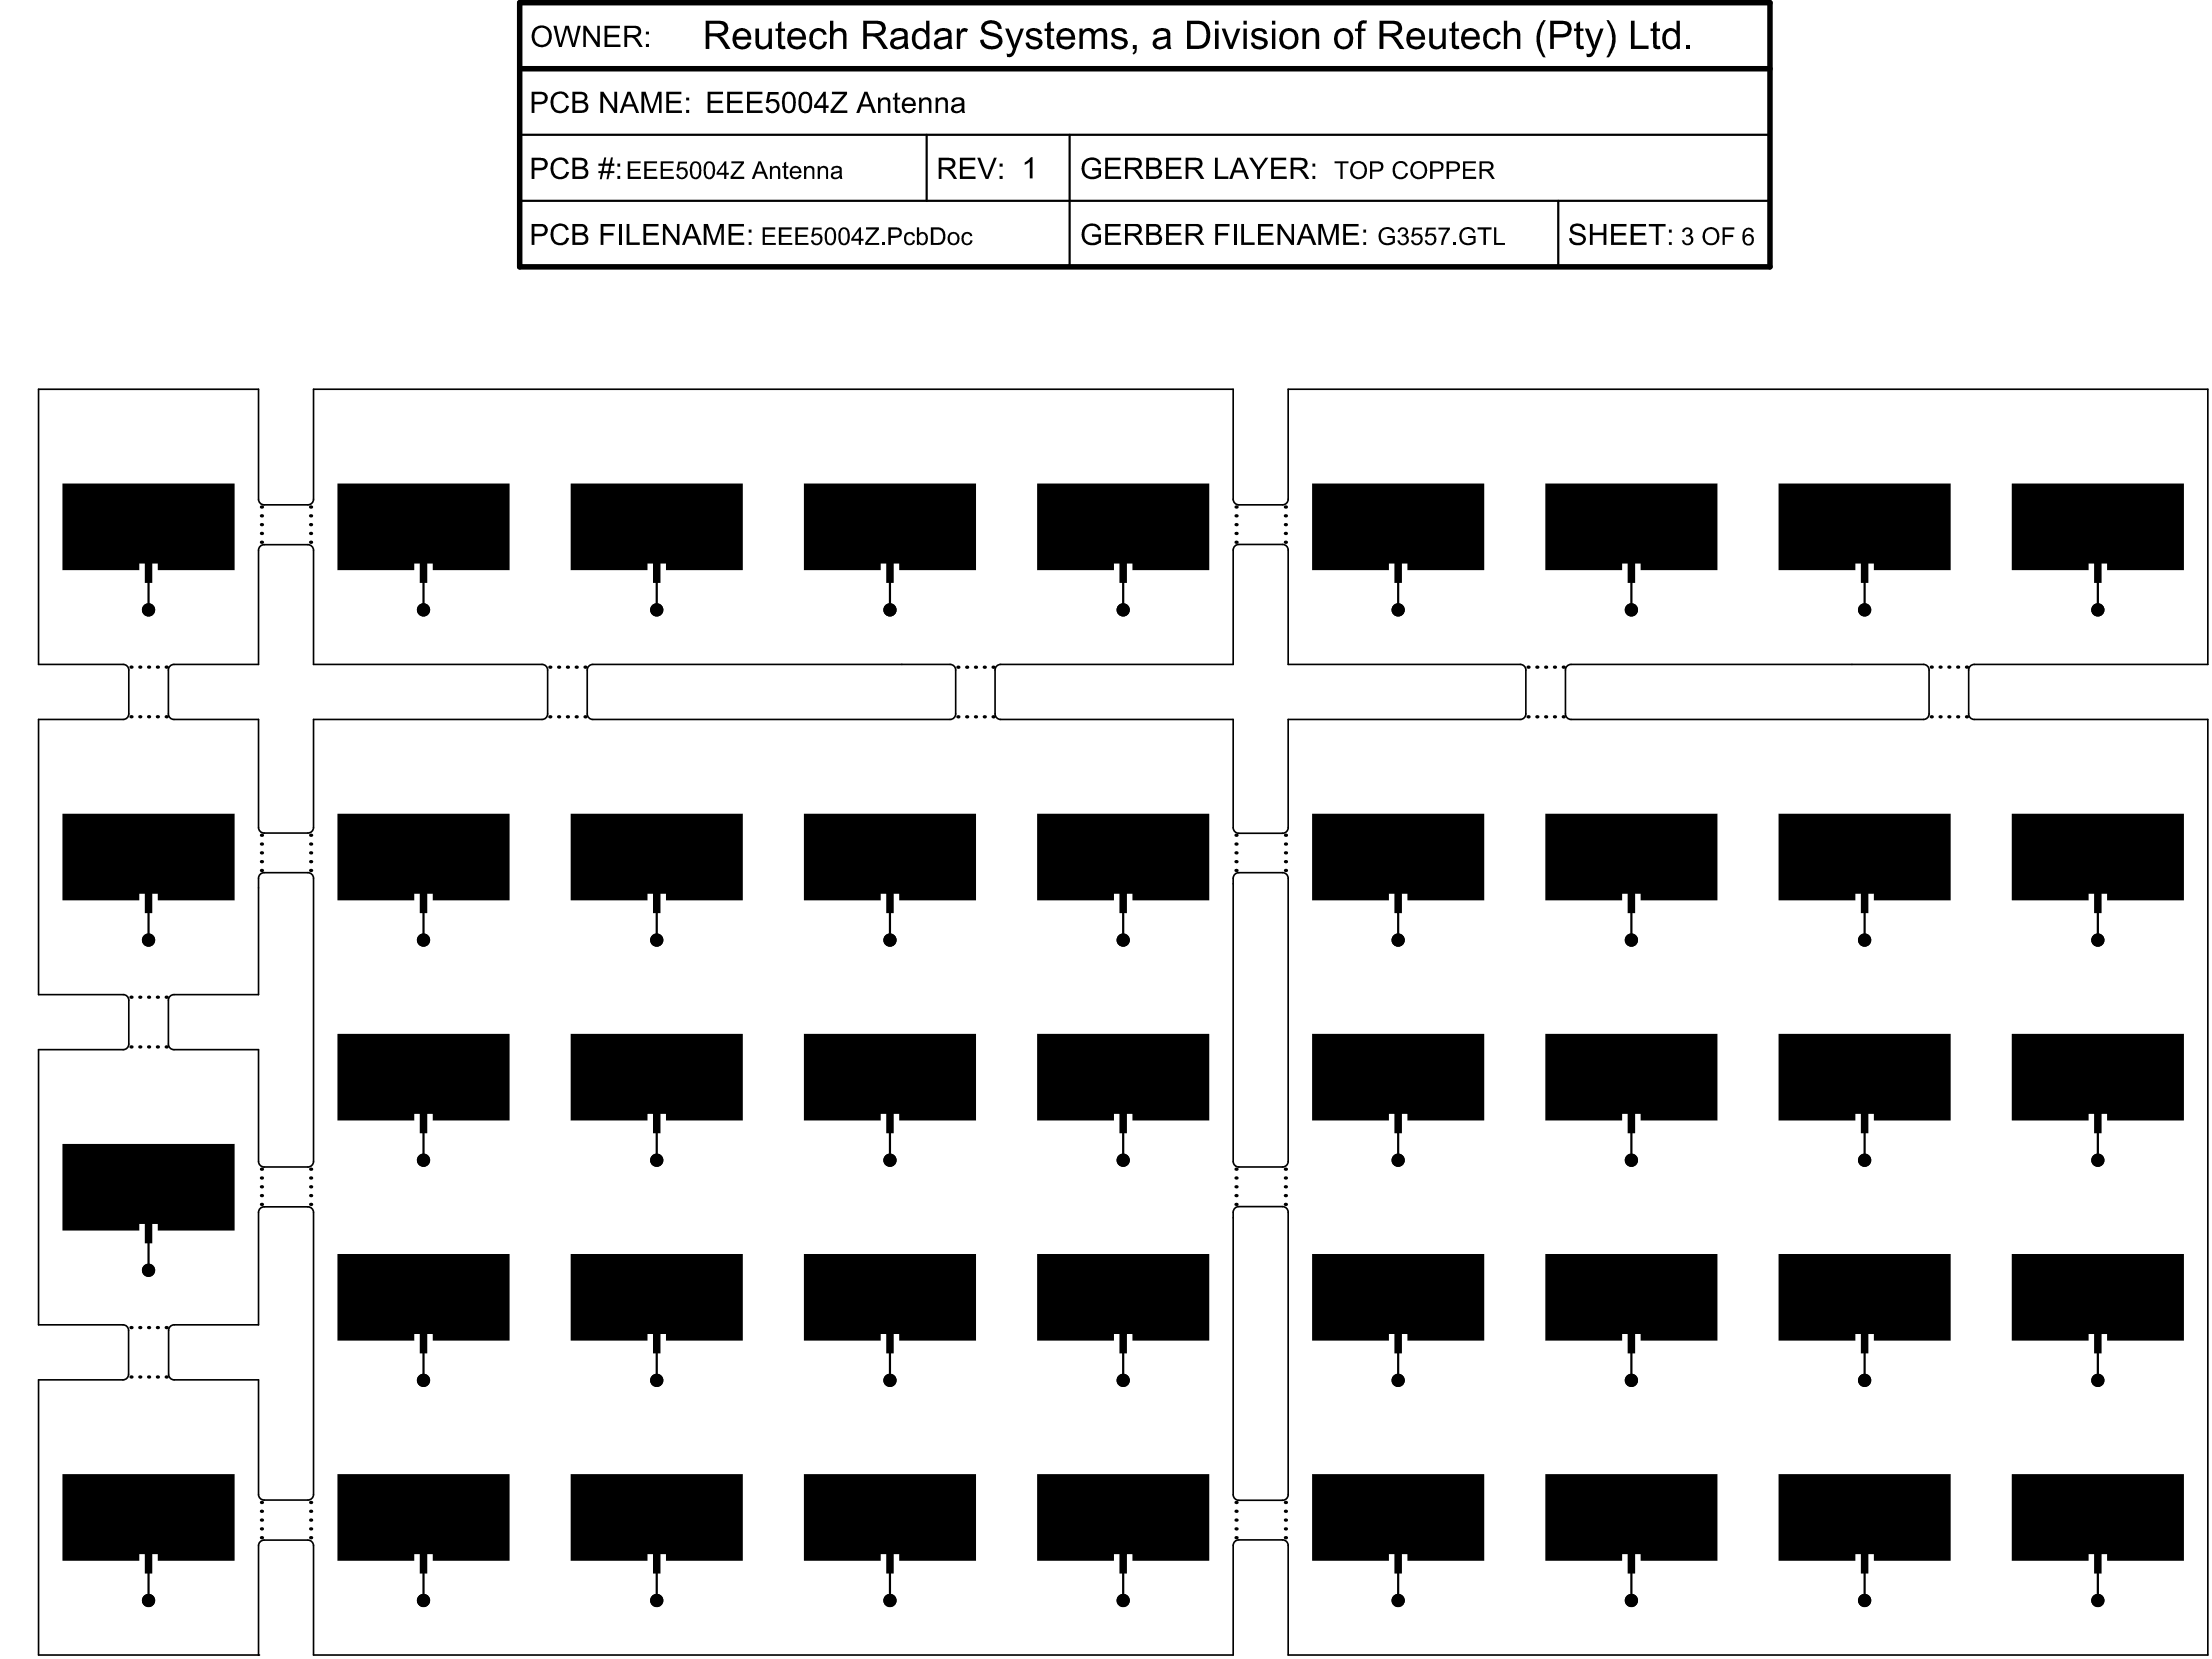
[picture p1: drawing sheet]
<svg xmlns="http://www.w3.org/2000/svg" width="334mm" height="251mm" viewBox="0 0 334 251" stroke-linecap="round" stroke-linejoin="round" font-family="sans-serif">
<g fill="none" stroke="#000" stroke-width=".25">
<path d="M194.8 58.9v16.6a.85 .85 0 0 1-.9 .8h-6.6a.85 .85 0 0 1-.9-.8v-16.6h-139v16.6a.85 .85 0 0 1-.8 .8h-6.7a.85 .85 0 0 1-.8-.8v-16.6h-33.3v41.6h12.8a.85 .85 0 0 1 .9 .8v6.6a.85 .85 0 0 1-.9 .9h-12.8v41.6h12.8a.85 .85 0 0 1 .9 .8v6.7a.85 .85 0 0 1-.9 .8h-12.8M194.8 58.9h.1M194.8 58.9h139M333.8 58.9v41.6h-35.3a.85 .85 0 0 0-.9 .8v6.6a.85 .85 0 0 0 .9 .9h35.3v141.4M333.8 58.9h.1M39.3 82.6l.6-.3h6.7a.85 .85 0 0 1 .8 .9v17.3h34.6a.85 .85 0 0 1 .8 .8v6.6a.85 .85 0 0 1-.8 .9h-34.6v16.3a.85 .85 0 0 1-.8 .8h-6.7a.85 .85 0 0 1-.8-.8v-16.3h-12.8a.85 .85 0 0 1-.8-.9v-6.6a.85 .85 0 0 1 .8-.8h12.8v-17.3zM89 100.7l.6-.2h54a.85 .85 0 0 1 .9 .8v6.6a.85 .85 0 0 1-.9 .9h-54a.85 .85 0 0 1-.8-.9v-6.6zM150.7 100.7l.6-.2h35.1v-17.3a.85 .85 0 0 1 .9-.9h6.6a.85 .85 0 0 1 .9 .9v17.3h35.1a.85 .85 0 0 1 .8 .8v6.6a.85 .85 0 0 1-.8 .9h-35.1v16.3a.85 .85 0 0 1-.9 .9h-6.6a.85 .85 0 0 1-.9-.9v-16.3h-35.1a.85 .85 0 0 1-.9-.9v-6.6zM236.9 100.7l.6-.2h53.3a.85 .85 0 0 1 .9 .8v6.6a.85 .85 0 0 1-.9 .9h-53.3a.85 .85 0 0 1-.8-.9v-6.6zM39.3 132.2l.6-.3h6.7a.85 .85 0 0 1 .8 .9v42.8a.85 .85 0 0 1-.8 .8h-6.7a.85 .85 0 0 1-.8-.8v-16.9h-12.8a.85 .85 0 0 1-.8-.8v-6.7a.85 .85 0 0 1 .8-.8h12.8v-17.6zM186.7 132.2l.6-.3h6.6a.85 .85 0 0 1 .9 .9v42.8a.85 .85 0 0 1-.9 .8h-6.6a.85 .85 0 0 1-.9-.8v-42.8zM5.8 158.7h.1"/>
<path d="M5.8 158.7v41.6M39.3 182.7l.6-.2h6.7a.85 .85 0 0 1 .8 .8v42.6a.85 .85 0 0 1-.8 .9h-6.7a.85 .85 0 0 1-.8-.9v-17.3h-12.8a.85 .85 0 0 1-.8-.8v-6.7a.85 .85 0 0 1 .8-.8h12.8v-17zM186.7 182.7l.6-.3h6.6a.85 .85 0 0 1 .9 .9v42.7a.85 .85 0 0 1-.9 .8h-6.6a.85 .85 0 0 1-.9-.8v-42.7zM5.8 200.3h.1M5.8 200.3h12.8a.85 .85 0 0 1 .8 .8v6.7a.85 .85 0 0 1-.8 .8h-12.8v41.6M5.8 250.2h.1M5.8 250.2h33.3M39.1 250.2h.1M39.1 250.2v-16.5a.85 .85 0 0 1 .8-.8h6.7a.85 .85 0 0 1 .8 .8v16.5h139v-16.5a.85 .85 0 0 1 .9-.9h6.6a.85 .85 0 0 1 .9 .9v16.5h139M333.8 250.2h.1"/>
</g>
<g fill="#000">
<path d="M83.7 14.2l.4-.2a1.31 1.31 0 0 1 1.9 .8h-.4a.98 .98 0 0 0-1.1-.6 .98 .98 0 0 0-.8 1v.1a1.1 1.1 0 0 0 1.2 1.4 .89 .89 0 0 0 .7-.8l.4 .2v.1a1.46 1.46 0 0 1-1.8 .8 1.46 1.46 0 0 1-.9-1.7v-.6zM83.7 3.9h.4l.6 2.7 .8-2.7h.5l.7 2.7 .6-2.7h.5l-.9 3.2h-.4l-.8-2.8-.8 2.8h-.4zM88.2 3.9h.4l1.7 2.5v-2.5h.4v3.2h-.4l-1.7-2.5v2.5h-.4zM90.8 13.9h.4l1.7 2.5v-2.5h.4v3.2h-.4l-1.7-2.6v2.6h-.4zM91.4 3.9h2.3v.4h-1.9v.9h1.8v.4h-1.8v1.1h2v.4h-2.4zM97 13.9h.6l.9 2.7 1-2.7h.5v3.2h-.4v-2.7l-.9 2.7h-.4l-.9-2.8v2.8h-.4zM100.7 13.9h2.3v.3h-1.8v1h1.7v.4h-1.7v1.1h1.9v.4h-2.4zM107 13.9h2.3v.3h-1.9v1h1.8v.4h-1.8v1.1h2v.4h-2.4zM109.9 13.9h2.4v.3h-1.9v1h1.7v.4h-1.7v1.1h2v.4h-2.5zM112.9 13.9h2.4v.3h-1.9v1h1.7v.4h-1.7v1.1h1.9v.4h-2.4zM114.2 4.3h.6v1.7a.75 .75 0 0 0 .6 1 .75 .75 0 0 0 .8-.9v-1.8h.5v3.1h-.5v-.5a1.09 1.09 0 0 1-1.3 .5 1.09 1.09 0 0 1-.7-1.2zM116.1 13.9h1.6v.4h-1.3l-.1 .8a1.07 1.07 0 0 1 1.6 .7 1.07 1.07 0 0 1-1.2 1.3 .94 .94 0 0 1-1-.9h.5a.69 .69 0 0 0 1 .4 .69 .69 0 0 0 0-1.1 .67 .67 0 0 0-1 .1h-.4z"/>
<path d="M117.6 3.6l.5-.4v1.1h.6v.4h-.6v1.8a.36 .36 0 0 0 .2 .4 .36 .36 0 0 0 .4 0v.5a.74 .74 0 0 1-1.1-.7v-2h-.3v-.4h.3zM122.8 4.6a1.4 1.4 0 0 1 2.1 .3l.1 .3-.5 .1a.82 .82 0 0 0-1-.6 .82 .82 0 0 0-.6 1.1v.2a.82 .82 0 0 0 .9 1 .72 .72 0 0 0 .7-.7h.5v.2a1.38 1.38 0 0 1-1.7 .9 1.38 1.38 0 0 1-.9-1.7v-.6zM125.5 3.1h.5v1.6a1.08 1.08 0 0 1 1.1-.5 1.08 1.08 0 0 1 .8 .8l.1 2.4h-.5v-1.9a.75 .75 0 0 0-.8-.8 .75 .75 0 0 0-.7 .9v1.8h-.5zM125.8 13.9h2.3v.3l-2 2.5h2v.4h-2.5v-.4l2-2.5h-1.8zM132.8 14.8h.3v.3a.82 .82 0 0 1 1-.4 .82 .82 0 0 1 .5 .9v1.5h-.4v-1.4a.57 .57 0 0 0-.6-.7 .57 .57 0 0 0-.5 .8v1.3h-.3zM135.3 14.2l.4-.2v.8h.4v.3h-.4v1.4l.1 .2h.3v.4h-.1a.54 .54 0 0 1-.6-.1 .54 .54 0 0 1-.1-.6v-1.3h-.3v-.3h.3zM139 14.8h.3v.3a.82 .82 0 0 1 1-.4 .82 .82 0 0 1 .5 .9v1.5h-.4v-1.4a.57 .57 0 0 0-.6-.7 .57 .57 0 0 0-.5 .8v1.3h-.3zM141.5 14.8h.3v.3v-.1a.83 .83 0 0 1 1-.2 .83 .83 0 0 1 .5 .8v1.5h-.4v-1.5a.57 .57 0 0 0-.6-.5 .57 .57 0 0 0-.5 .7v1.3h-.3zM144.7 4.3h.4v.5a.8 .8 0 0 1 1.3-.4l-.3 .5a.63 .63 0 0 0-.7 .1 .63 .63 0 0 0-.2 .7v1.7h-.5zM148.7 3.5a1.86 1.86 0 0 1 2.6 .4l.2 .5h-.6v-.1a1.09 1.09 0 0 0-1.8-.5 .6 .6 0 0 0-.1 .7 .6 .6 0 0 0 .6 .3l.6 .2a1.73 1.73 0 0 1 1.3 1 1.46 1.46 0 0 1-1.9 1.4 1.43 1.43 0 0 1-1.4-1.4h.5a1.24 1.24 0 0 0 1.8 .9 .67 .67 0 0 0 .5-.8 .67 .67 0 0 0-.7-.6l-.8-.1a1.19 1.19 0 0 1-1.1-1.5zM152 4.3h.5l.9 2.5 .9-2.5h.5l-1.3 3.4a1.06 1.06 0 0 1-1.2 .9l-.1-.5h.2a.69 .69 0 0 0 .8-.7zM155.5 4.4l.4-.1a1.23 1.23 0 0 1 1.6 .8l-.5 .1a.77 .77 0 0 0-1.2-.4 .38 .38 0 0 0-.1 .5 .38 .38 0 0 0 .5 .2l.5 .1a.91 .91 0 0 1 .9 1 .91 .91 0 0 1-1 .8 1.2 1.2 0 0 1-1.5-.8v-.1l.5-.1a.83 .83 0 0 0 .6 .6 .83 .83 0 0 0 .9-.4 .85 .85 0 0 0-.9-.6 .87 .87 0 0 1-.9-1.3z"/>
<path d="M158.3 3.6l.6-.4v1.1h.5v.4h-.5v1.8a.35 .35 0 0 0 .1 .4 .35 .35 0 0 0 .4 0v.5h-.4a.62 .62 0 0 1-.7-.7v-2h-.4v-.4h.4zM163.2 4.3h.5v.4a1.04 1.04 0 0 1 1.8 .1 1.01 1.01 0 0 1 1.1-.5 1.01 1.01 0 0 1 .8 1v2.1h-.6v-1.9a.65 .65 0 0 0-.6-.8 .65 .65 0 0 0-.6 .8l-.1 1.9h-.5v-2a.66 .66 0 0 0-.7-.7 .66 .66 0 0 0-.6 .8v1.9h-.5zM168.3 4.5l.2-.1a1.57 1.57 0 0 1 1.8 .3l.1 .4-.5 .1a.71 .71 0 0 0-.7-.5 .71 .71 0 0 0-.7 .4h.1a.74 .74 0 0 0 .6 .4l.3 .1a1.01 1.01 0 0 1 1 1 1.42 1.42 0 0 1-2.4 .3l-.2-.4 .5-.1a.8 .8 0 0 0 .7 .6 .8 .8 0 0 0 .9-.4l-.2-.3-.8-.3a.89 .89 0 0 1-.9-1.3zM171.3 6.8h.6l-.1 1-.4 .4-.2-.2 .3-.2 .1-.4h-.3zM184.7 4.3h.6l.8 2.5 .9-2.5h.5l-1.1 3.1h-.6zM189.5 4.5a1.53 1.53 0 0 1 2 .2v.4l-.5 .1a.71 .71 0 0 0-.6-.5 .71 .71 0 0 0-.7 .4 1.03 1.03 0 0 0 .9 .5h.1a1.01 1.01 0 0 1 1 1 1.42 1.42 0 0 1-2.5 .3l-.1-.4 .5-.1a.83 .83 0 0 0 .7 .6 .83 .83 0 0 0 .8-.4 .61 .61 0 0 0-.7-.5l-.2-.1a1.01 1.01 0 0 1-1-1zM196.9 4.3h.5v.4a1.12 1.12 0 0 1 1.3-.4 1.12 1.12 0 0 1 .7 1.2v1.9h-.5v-1.9a.74 .74 0 0 0-.8-.8 .74 .74 0 0 0-.6 .9v1.8h-.6zM205.7 3.2l.5-.2 .4 .1h.1l-.1 .5a.48 .48 0 0 0-.5 0 .48 .48 0 0 0-.3 .4v.3h.7v.4h-.7v2.7h-.5v-2.7h-.4v-.4h.4l.1-.8zM216.1 4.3h.5v1.7a.75 .75 0 0 0 .7 1 .75 .75 0 0 0 .8-.9v-1.8h.5v3.1h-.5v-.5a1.09 1.09 0 0 1-1.3 .5 1.09 1.09 0 0 1-.7-1.2zM219.5 3.6l.5-.4v1.1h.6v.4h-.6v1.8a.36 .36 0 0 0 .1 .4 .36 .36 0 0 0 .5 0v.5a.74 .74 0 0 1-1.1-.7v-2h-.4v-.4h.4zM224.7 4.6a1.4 1.4 0 0 1 2.1 .3l.1 .3-.5 .1a.82 .82 0 0 0-1.1-.6 .82 .82 0 0 0-.5 1.1v.2a.82 .82 0 0 0 .8 1 .72 .72 0 0 0 .8-.7h.5v.2a1.38 1.38 0 0 1-1.7 .9 1.38 1.38 0 0 1-1-1.7l.1-.6zM227.4 3.1h.5v1.6a1.08 1.08 0 0 1 1.1-.5 1.08 1.08 0 0 1 .8 .8l.1 2.4h-.5v-1.9a.75 .75 0 0 0-.9-.8 .75 .75 0 0 0-.6 .9v1.8h-.5z"/>
<path d="M233.3 3l.4 .1-.7 1.3-.2 1.3 .1 .3a5.5 5.5 0 0 0 .8 2.7h-.4l-.7-1.3a4.1 4.1 0 0 1 .7-4.4zM238.3 3.6l.6-.4v1.1h.5v.4h-.5v1.8a.35 .35 0 0 0 .1 .4 .35 .35 0 0 0 .4 0v.5a.77 .77 0 0 1-.8-.1 .77 .77 0 0 1-.3-.8v-1.8h-.3v-.4h.3zM239.6 4.3h.6l.9 2.5 .8-2.5h.5l-1.3 3.8a.89 .89 0 0 1-1.2 .5l-.1-.5h.2a.69 .69 0 0 0 .8-.7zM242.9 3h.3l.6 .9 .3 .7 .2 1.1a4.3 4.3 0 0 1-1.1 3h-.3v-.2a4.6 4.6 0 0 0 .4-4.6zM246.6 3.1h.5v3.8h2.1v.5h-2.6zM249.9 3.6l.6-.4v1.1h.5v.4h-.5v1.8a.35 .35 0 0 0 .1 .4 .35 .35 0 0 0 .4 0l.1 .5h-.2a.72 .72 0 0 1-.7-.1 .72 .72 0 0 1-.3-.7v-1.9h-.4v-.4h.4zM254.9 6.8h.6v.6h-.6zM83.8 24.1l.3-.1a1.3 1.3 0 0 1 1.9 .7l-.4 .1a1.01 1.01 0 0 0-1.3-.5 1.01 1.01 0 0 0-.6 1.2 1 1 0 0 0 .7 1.2 1 1 0 0 0 1.2-.7l.4 .1a1.45 1.45 0 0 1-1.7 1 1.45 1.45 0 0 1-1-1.8v-.6zM83.7 34.2a1.4 1.4 0 0 1 2.3 .5l-.4 .1a1 1 0 0 0-1.3-.6 1 1 0 0 0-.6 1.2 1 1 0 0 0 .7 1.3 1 1 0 0 0 1.2-.8l.4 .2a1.42 1.42 0 0 1-1.6 1 1.42 1.42 0 0 1-1.1-1.5l-.1-.2a1.69 1.69 0 0 1 .5-1.2zM90.8 33.9h2.2v.3h-1.8v1h1.6v.4h-1.6v1.4h-.4zM94.7 33.9h.5v2.8h1.5v.3h-2zM94.9 24.4h2v.3h-1.6v.8h1.5v.3h-1.5v.9h1.6v.4h-2z"/>
<path d="M97.4 24.4h1.9v.3h-1.5v.8h1.4v.3h-1.4v.9h1.6v.4h-2zM97.3 33.9h2.3v.3h-1.9v1h1.7v.4h-1.7v1.1h1.9v.3h-2.3zM99.9 24.4h1.9v.3h-1.6v.8h1.5v.3h-1.5v.9h1.7v.4h-2zM100.2 33.9h.5l1.6 2.5v-2.5h.4v3.1h-.4l-1.7-2.5v2.5h-.4zM102.6 24.4h1.3v.3h-1.1l-.1 .8a.89 .89 0 0 1 1.3 .7 .89 .89 0 0 1-1.3 .8l-.3-.2-.2-.5h.4a.55 .55 0 0 0 .7 .5 .55 .55 0 0 0 .3-.8 .57 .57 0 0 0-.5-.4 .57 .57 0 0 0-.5 .2h-.3zM106.4 33.9h.6l1 2.7 .9-2.7h.5v3.1h-.3v-2.6l-1 2.6h-.4l-.9-2.7v2.7h-.4zM110.2 33.9h2.3v.3h-1.9v1h1.8v.4h-1.8v1.1h1.9v.3h-2.3zM110.6 24.4h1.9v.3l-1.7 2h1.7v.4h-2v-.4l1.6-2h-1.5zM115.3 34.4h1.9v.3h-1.6v.8h1.5v.3h-1.5v.9h1.7v.3h-2zM116.4 25.1h.3v.3a.7 .7 0 0 1 .8-.3 .7 .7 0 0 1 .5 .8v1.2h-.4v-1.3a.48 .48 0 0 0-.5-.4 .48 .48 0 0 0-.4 .6v1.1h-.3zM118.5 24.6l.4-.2v.7h.3v.3h-.3v1.3l.3 .1v.3h-.1a.43 .43 0 0 1-.5-.1 .43 .43 0 0 1-.1-.5v-1.1h-.2v-.3h.2zM117.8 34.4h1.9v.3h-1.6v.8h1.5v.3h-1.5v.9h1.7v.3h-2z"/>
<path d="M120.3 34.4h1.9v.3h-1.6v.8h1.5v.3h-1.5v.9h1.6v.3h-1.9zM121.6 25.1h.3v.3a.68 .68 0 0 1 .8-.3 .68 .68 0 0 1 .4 .8v1.2h-.3v-1.2a.48 .48 0 0 0-.5-.5 .48 .48 0 0 0-.4 .6v1.1h-.3zM122.9 34.4h1.3v.3h-1l-.2 .7a.9 .9 0 0 1 1.4 .7 .9 .9 0 0 1-1.2 .9 .79 .79 0 0 1-.6-.6l.4-.1a.55 .55 0 0 0 .7 .4 .55 .55 0 0 0 .3-.8 .57 .57 0 0 0-.5-.3 .57 .57 0 0 0-.5 .2h-.3zM123.6 25.1h.3l.1 .3a.68 .68 0 0 1 .8-.3 .68 .68 0 0 1 .4 .8v1.2h-.3v-1.2a.48 .48 0 0 0-.5-.5 .48 .48 0 0 0-.4 .6v1.1h-.4zM130.9 34.4h2v.3l-1.7 2h1.7v.3h-2.1v-.3l1.7-2h-1.6zM133.3 36.7h.4v.3h-.4zM137 35.2a.85 .85 0 0 1 1.3 .5h-.3a.54 .54 0 0 0-.7-.3 .54 .54 0 0 0-.3 .8 .51 .51 0 0 0 .5 .6 .51 .51 0 0 0 .5-.5l.3 .1a.86 .86 0 0 1-1 .6 .86 .86 0 0 1-.6-1.1l.1-.4zM145.8 35.2a.92 .92 0 0 1 1.2 .4v.1h-.3a.5 .5 0 0 0-.6-.3 .5 .5 0 0 0-.4 .5 .64 .64 0 0 0 .6 .9l.3-.1 .1-.4 .3 .1a.86 .86 0 0 1-1.1 .6 .86 .86 0 0 1-.5-1.1l.1-.4zM145.1 23.8h2.4v.4h-1.9v1h1.7v.4h-1.7v1.1h1.9v.4h-2.4zM147.7 23.8h.5l1 2.9 1.1-2.9h.4l-1.3 3.3h-.4zM155 24.5l.5-.3 .4-.4h.2v3.2h-.4v-2.6l-.8 .5zM163.9 34.2l.5-.3a1.36 1.36 0 0 1 2 .8l-.4 .1a1.11 1.11 0 0 0-1.4-.6 1.11 1.11 0 0 0-.6 1.4 1.22 1.22 0 0 0 .7 1 1.22 1.22 0 0 0 1.3-.1l.1-.1v-.6h-1v-.4h1.4v1.2a1.89 1.89 0 0 1-2.7-.2l-.1-.2a2.09 2.09 0 0 1 .2-2z"/>
<path d="M163.9 24.3a1.54 1.54 0 0 1 2.5 .3v.2l-.4 .1a1.09 1.09 0 0 0-1.3-.7 1.09 1.09 0 0 0-.7 1.3 1.25 1.25 0 0 0 .7 1.2 1.25 1.25 0 0 0 1.4-.3v-.6h-1v-.4h1.4l-.1 1.3a1.71 1.71 0 0 1-2 .2 1.71 1.71 0 0 1-.9-1.8zM167.1 33.9h2.3v.3h-1.9v1h1.8v.4h-1.8v1.1h2v.3h-2.4zM167.1 23.8h2.3v.4h-1.9v1h1.8v.4h-1.8v1.1h2v.4h-2.4zM176.3 33.9h2.3v.3h-1.9v1h1.8v.4h-1.8v1.1h2v.3h-2.4zM176.3 23.8h2.3v.4h-1.9v1h1.8v.4h-1.8v1.1h2v.4h-2.4zM183.7 23.8h.4v2.9h1.6v.4h-2zM183.7 33.9h2.2v.3h-1.7v1h1.5v.4h-1.5v1.4h-.5zM187.7 33.9h.4v2.8h1.6v.3h-2zM188.8 23.8h.6l.9 1.6 1-1.6h.5l-1.3 1.9v1.4h-.4v-1.4zM190.2 33.9h2.3v.3h-1.9v1h1.8v.4h-1.8v1.1h2v.3h-2.4zM192.2 23.8h2.3v.4h-1.9v1h1.8v.4h-1.8v1.1h1.9v.4h-2.3zM193.2 33.9h.4l1.7 2.5v-2.5h.3v3.1h-.4l-1.6-2.5v2.5h-.4z"/>
<path d="M199.3 33.9h.7l.9 2.7 .9-2.7h.6v3.1h-.4v-2.6l-.9 2.6h-.4l-1-2.7v2.7h-.4zM201.8 24.4h2.1v.3h-.9v2.4h-.3v-2.4h-.9zM203.1 33.9h2.3v.3h-1.9v1h1.8v.4h-1.8v1.1h2v.3h-2.4zM208.8 34.7a1.45 1.45 0 0 1 1.5-.3l.4 .3 .2 .4-.4 .1a.92 .92 0 0 0-1.1-.5 .92 .92 0 0 0-.6 1.1 1.05 1.05 0 0 0 .6 .9 1.05 1.05 0 0 0 1.2-.2v-.5h-.8v-.3h1.1v1l-.6 .3-.6 .1a1.4 1.4 0 0 1-1.2-.9 1.4 1.4 0 0 1 .3-1.5zM211.1 24.6v-.1a1.11 1.11 0 0 1 1.7 .6l-.3 .1a.83 .83 0 0 0-1-.5 .83 .83 0 0 0-.6 .9v.1a.85 .85 0 0 0 .6 1 .85 .85 0 0 0 1-.6l.4 .1-.1 .2a1.21 1.21 0 0 1-1.5 .6 1.21 1.21 0 0 1-.7-1.4l.2-.7zM211.6 34.5a.74 .74 0 0 1 1 0 .74 .74 0 0 1 .1 1l-.2 .1a.78 .78 0 0 1 .5 1 .78 .78 0 0 1-1 .5 .8 .8 0 0 1-.7-.7l.3-.1a.54 .54 0 0 0 .7 .5 .54 .54 0 0 0 .3-.7 .54 .54 0 0 0-.7-.3v-.3a.45 .45 0 0 0 .6-.4 .45 .45 0 0 0-.4-.5 .45 .45 0 0 0-.4 .5l-.4-.1zM213.6 34.4h1.4v.3h-1.1l-.1 .7a.9 .9 0 0 1 1.3 .8 .9 .9 0 0 1-1.3 .8 .61 .61 0 0 1-.5-.6l.4-.1a.57 .57 0 0 0 .7 .4 .57 .57 0 0 0 .3-.8 .57 .57 0 0 0-.4-.3 .57 .57 0 0 0-.6 .2h-.3zM215.7 34.4h1.4v.3h-1.1l-.2 .7a.9 .9 0 0 1 1.4 .8 .9 .9 0 0 1-1.3 .8 .61 .61 0 0 1-.5-.6l.4-.1a.57 .57 0 0 0 .7 .4 .57 .57 0 0 0 .3-.8 .57 .57 0 0 0-.5-.3 .57 .57 0 0 0-.5 .2h-.3zM217.5 34.4h1.7v.3l-.4 .5-.3 .6-.3 1.2h-.3l.1-.8 .4-.9 .4-.6h-1.3zM219.7 36.7h.4v.3h-.4zM221 34.7a1.45 1.45 0 0 1 1.5-.3l.4 .3 .2 .4-.4 .1a.92 .92 0 0 0-1.1-.5 .92 .92 0 0 0-.6 1.1 1.05 1.05 0 0 0 .6 .9 1.05 1.05 0 0 0 1.2-.2v-.5h-.8v-.3h1.1v1l-.6 .3-.6 .1a1.35 1.35 0 0 1-1.1-2.1zM221.2 24.4h1.9v.3h-1.6v.8h1.5v.3h-1.5v.9h1.7v.4h-2z"/>
<path d="M223.4 34.4h2.1v.3h-.8v2.3h-.4v-2.3h-.9zM225.9 34.4h.3v2.3h1.3v.3h-1.6zM237.6 34h.1a1.26 1.26 0 0 1 2 .7l-.4 .1a.79 .79 0 0 0-.7-.6 .79 .79 0 0 0-.8 .5 1.44 1.44 0 0 0 1.1 .6h.3a.89 .89 0 0 1 .6 1.1 .89 .89 0 0 1-1.1 .7 1.2 1.2 0 0 1-1.4-1.1h.3a.94 .94 0 0 0 .8 .7 .94 .94 0 0 0 1-.5 .75 .75 0 0 0-.9-.6h-.2a.92 .92 0 0 1-.9-1.2zM240.4 33.9h.4v1.3h1.6v-1.3h.5v3.1h-.5v-1.4h-1.6v1.4h-.4zM243.6 33.9h2.3v.3h-1.9v1h1.8v.4h-1.8v1.1h2v.3h-2.4zM246.5 33.9h2.4v.3h-1.9v1h1.7v.4h-1.7v1.1h1.9v.3h-2.4zM249.3 33.9h2.5v.3h-1v2.8h-.5v-2.8h-1zM254.6 34.5a.73 .73 0 0 1 1 0 .73 .73 0 0 1 0 1.1h-.1a.77 .77 0 0 1 .5 .9 .77 .77 0 0 1-.9 .6 .86 .86 0 0 1-.8-.7l.3-.1a.54 .54 0 0 0 .6 .5 .54 .54 0 0 0 .5-.7 .54 .54 0 0 0-.8-.3v-.3a.45 .45 0 0 0 .6-.3 .45 .45 0 0 0-.4-.6 .45 .45 0 0 0-.4 .5l-.4-.1zM260.4 34.4h1.8v.3h-1.4v.8h1.2v.3h-1.2v1.2h-.4zM9.4 73.1h26.1v13.1h-11.6v-1h-.9v2.9h-.4v3.1a1.01 1.01 0 0 1 .7 1.6 1.01 1.01 0 0 1-1.7 0 1.01 1.01 0 0 1 .7-1.6v-3.1h-.4v-2.9h-.8v1h-11.7zM51 73.1h26v13.1h-11.6v-1h-.8v2.9h-.4v3.1a1.01 1.01 0 0 1 .7 1.6 1.01 1.01 0 0 1-1.7 0 1.01 1.01 0 0 1 .7-1.6v-3.1h-.4v-2.9h-.9v1h-11.6zM86.3 73.1h26v13.1h-11.6v-1h-.8v2.9h-.4v3.1a1.01 1.01 0 0 1 .6 1.6 1.01 1.01 0 0 1-1.7 0 1.01 1.01 0 0 1 .7-1.6v-3.1h-.4v-2.9h-.8v1h-11.6z"/>
<path d="M121.5 73.1h26.1v13.1h-11.6v-1h-.9v2.9h-.4v3.1a1.01 1.01 0 0 1 .7 1.6 1.01 1.01 0 0 1-1.7 0 1.01 1.01 0 0 1 .7-1.6v-3.1h-.4v-2.9h-.8v1h-11.7zM156.8 73.1h26v13.1h-11.6v-1h-.8v2.9h-.4v3.1a1.01 1.01 0 0 1 .7 1.6 1.01 1.01 0 0 1-1.7 0 1.01 1.01 0 0 1 .7-1.6v-3.1h-.4v-2.9h-.9v1h-11.6zM198.4 73.1h26v13.1h-11.6v-1h-.8v2.9h-.4v3.1a1.01 1.01 0 0 1 .6 1.6 1.01 1.01 0 0 1-1.7 0 1.01 1.01 0 0 1 .7-1.6v-3.1h-.4v-2.9h-.8v1h-11.6zM233.6 73.1h26.1v13.1h-11.7v-1h-.8v2.9h-.4v3.1a1.01 1.01 0 0 1 .7 1.6 1.01 1.01 0 0 1-1.7 0 1.01 1.01 0 0 1 .7-1.6v-3.1h-.4v-2.9h-.8v1h-11.7zM268.9 73.1h26v13.1h-11.6v-1h-.8v2.9h-.4v3.1a1.01 1.01 0 0 1 .7 1.6 1.01 1.01 0 0 1-1.7 0 1.01 1.01 0 0 1 .6-1.6v-3.1h-.4v-2.9h-.8v1h-11.6zM304.2 73.1h26v13.1h-11.6v-1h-.9v2.9h-.4v3.1a1.01 1.01 0 0 1 .7 1.6 1.01 1.01 0 0 1-1.7 0 1.01 1.01 0 0 1 .7-1.6v-3.1h-.4v-2.9h-.8v1h-11.6zM9.4 123h26.1v13.1h-11.6v-1h-.9v3h-.4v3a1.01 1.01 0 0 1 .7 1.6 1.01 1.01 0 0 1-1.7 0 1.01 1.01 0 0 1 .7-1.6v-3h-.4v-3h-.8v1h-11.7zM51 123h26v13.1h-11.6v-1h-.8v3h-.4v3a1.01 1.01 0 0 1 .7 1.6 1.01 1.01 0 0 1-1.7 0 1.01 1.01 0 0 1 .7-1.6v-3h-.4v-3h-.9v1h-11.6zM86.3 123h26v13.1h-11.6v-1h-.8v3h-.4v3a1.01 1.01 0 0 1 .6 1.6 1.01 1.01 0 0 1-1.7 0 1.01 1.01 0 0 1 .7-1.6v-3h-.4v-3h-.8v1h-11.6zM121.5 123h26.1v13.1h-11.6v-1h-.9v3h-.4v3a1.01 1.01 0 0 1 .7 1.6 1.01 1.01 0 0 1-1.7 0 1.01 1.01 0 0 1 .7-1.6v-3h-.4v-3h-.8v1h-11.7zM156.8 123h26v13.1h-11.6v-1h-.8v3h-.4v3a1.01 1.01 0 0 1 .7 1.6 1.01 1.01 0 0 1-1.7 0 1.01 1.01 0 0 1 .7-1.6v-3h-.4v-3h-.9v1h-11.6zM198.4 123h26v13.1h-11.6v-1h-.8v3h-.4v3a1.01 1.01 0 0 1 .6 1.6 1.01 1.01 0 0 1-1.7 0 1.01 1.01 0 0 1 .7-1.6v-3h-.4v-3h-.8v1h-11.6z"/>
<path d="M233.6 123h26.1v13.1h-11.7v-1h-.8v3h-.4v3a1.01 1.01 0 0 1 .7 1.6 1.01 1.01 0 0 1-1.7 0 1.01 1.01 0 0 1 .7-1.6v-3h-.4v-3h-.8v1h-11.7zM268.9 123h26v13.1h-11.6v-1h-.8v3h-.4v3a1.01 1.01 0 0 1 .7 1.6 1.01 1.01 0 0 1-1.7 0 1.01 1.01 0 0 1 .6-1.6v-3h-.4v-3h-.8v1h-11.6zM304.2 123h26v13.1h-11.6v-1h-.9v3h-.4v3a1.01 1.01 0 0 1 .7 1.6 1.01 1.01 0 0 1-1.7 0 1.01 1.01 0 0 1 .7-1.6v-3h-.4v-3h-.8v1h-11.6zM51 156.3h26v13.1h-11.6v-1h-.8v2.9h-.4v3.1a1.01 1.01 0 0 1 .7 1.6 1.01 1.01 0 0 1-1.7 0 1.01 1.01 0 0 1 .7-1.6v-3.1h-.4v-2.9h-.9v1h-11.6zM86.3 156.3h26v13.1h-11.6v-1h-.8v2.9h-.4v3.1a1.01 1.01 0 0 1 .6 1.6 1.01 1.01 0 0 1-1.7 0 1.01 1.01 0 0 1 .7-1.6v-3.1h-.4v-2.9h-.8v1h-11.6zM121.5 156.3h26.1v13.1h-11.6v-1h-.9v2.9h-.4v3.1a1.01 1.01 0 0 1 .7 1.6 1.01 1.01 0 0 1-1.7 0 1.01 1.01 0 0 1 .7-1.6v-3.1h-.4v-2.9h-.8v1h-11.7zM156.8 156.3h26v13.1h-11.6v-1h-.8v2.9h-.4v3.1a1.01 1.01 0 0 1 .7 1.6 1.01 1.01 0 0 1-1.7 0 1.01 1.01 0 0 1 .7-1.6v-3.1h-.4v-2.9h-.9v1h-11.6zM198.4 156.3h26v13.1h-11.6v-1h-.8v2.9h-.4v3.1a1.01 1.01 0 0 1 .6 1.6 1.01 1.01 0 0 1-1.7 0 1.01 1.01 0 0 1 .7-1.6v-3.1h-.4v-2.9h-.8v1h-11.6zM233.6 156.3h26.1v13.1h-11.7v-1h-.8v2.9h-.4v3.1a1.01 1.01 0 0 1 .7 1.6 1.01 1.01 0 0 1-1.7 0 1.01 1.01 0 0 1 .7-1.6v-3.1h-.4v-2.9h-.8v1h-11.7zM268.9 156.3h26v13.1h-11.6v-1h-.8v2.9h-.4v3.1a1.01 1.01 0 0 1 .7 1.6 1.01 1.01 0 0 1-1.7 0 1.01 1.01 0 0 1 .6-1.6v-3.1h-.4v-2.9h-.8v1h-11.6zM304.2 156.3h26v13.1h-11.6v-1h-.9v2.9h-.4v3.1a1.01 1.01 0 0 1 .7 1.6 1.01 1.01 0 0 1-1.7 0 1.01 1.01 0 0 1 .7-1.6v-3.1h-.4v-2.9h-.8v1h-11.6zM9.4 173h26.1v13h-11.6v-1h-.9v3h-.4v3.1a1.01 1.01 0 0 1 .7 1.5 1.01 1.01 0 0 1-1.7 0 1.01 1.01 0 0 1 .7-1.5v-3.1h-.4v-3h-.8v1h-11.7z"/>
<path d="M51 189.6h26v13.1h-11.6v-1h-.8v2.9h-.4v3.1a1.01 1.01 0 0 1 .7 1.6 1.01 1.01 0 0 1-1.7 0 1.01 1.01 0 0 1 .7-1.6v-3.1h-.4v-2.9h-.9v1h-11.6zM86.3 189.6h26v13.1h-11.6v-1h-.8v2.9h-.4v3.1a1.01 1.01 0 0 1 .6 1.6 1.01 1.01 0 0 1-1.7 0 1.01 1.01 0 0 1 .7-1.6v-3.1h-.4v-2.9h-.8v1h-11.6zM121.5 189.6h26.1v13.1h-11.6v-1h-.9v2.9h-.4v3.1a1.01 1.01 0 0 1 .7 1.6 1.01 1.01 0 0 1-1.7 0 1.01 1.01 0 0 1 .7-1.6v-3.1h-.4v-2.9h-.8v1h-11.7zM156.8 189.6h26v13.1h-11.6v-1h-.8v2.9h-.4v3.1a1.01 1.01 0 0 1 .7 1.6 1.01 1.01 0 0 1-1.7 0 1.01 1.01 0 0 1 .7-1.6v-3.1h-.4v-2.9h-.9v1h-11.6zM198.4 189.6h26v13.1h-11.6v-1h-.8v2.9h-.4v3.1a1.01 1.01 0 0 1 .6 1.6 1.01 1.01 0 0 1-1.7 0 1.01 1.01 0 0 1 .7-1.6v-3.1h-.4v-2.9h-.8v1h-11.6zM233.6 189.6h26.1v13.1h-11.7v-1h-.8v2.9h-.4v3.1a1.01 1.01 0 0 1 .7 1.6 1.01 1.01 0 0 1-1.7 0 1.01 1.01 0 0 1 .7-1.6v-3.1h-.4v-2.9h-.8v1h-11.7zM268.9 189.6h26v13.1h-11.6v-1h-.8v2.9h-.4v3.1a1.01 1.01 0 0 1 .7 1.6 1.01 1.01 0 0 1-1.7 0 1.01 1.01 0 0 1 .6-1.6v-3.1h-.4v-2.9h-.8v1h-11.6zM304.2 189.6h26v13.1h-11.6v-1h-.9v2.9h-.4v3.1a1.01 1.01 0 0 1 .7 1.6 1.01 1.01 0 0 1-1.7 0 1.01 1.01 0 0 1 .7-1.6v-3.1h-.4v-2.9h-.8v1h-11.6zM9.4 222.9h26.1v13.1h-11.6v-1h-.9v2.9h-.4v3.1a1.01 1.01 0 0 1 .7 1.5 1.01 1.01 0 0 1-1.7 0 1.01 1.01 0 0 1 .7-1.5v-3.1h-.4v-2.9h-.8v1h-11.7zM51 222.9h26v13.1h-11.6v-1h-.8v2.9h-.4v3.1a1.01 1.01 0 0 1 .7 1.5 1.01 1.01 0 0 1-1.7 0 1.01 1.01 0 0 1 .7-1.5v-3.1h-.4v-2.9h-.9v1h-11.6zM86.3 222.9h26v13.1h-11.6v-1h-.8v2.9h-.4v3.1a1.01 1.01 0 0 1 .6 1.5 1.01 1.01 0 0 1-1.7 0 1.01 1.01 0 0 1 .7-1.5v-3.1h-.4v-2.9h-.8v1h-11.6zM121.5 222.9h26.1v13.1h-11.6v-1h-.9v2.9h-.4v3.1a1.01 1.01 0 0 1 .7 1.5 1.01 1.01 0 0 1-1.7 0 1.01 1.01 0 0 1 .7-1.5v-3.1h-.4v-2.9h-.8v1h-11.7z"/>
<path d="M156.8 222.9h26v13.1h-11.6v-1h-.8v2.9h-.4v3.1a1.01 1.01 0 0 1 .7 1.5 1.01 1.01 0 0 1-1.7 0 1.01 1.01 0 0 1 .7-1.5v-3.1h-.4v-2.9h-.9v1h-11.6zM198.4 222.9h26v13.1h-11.6v-1h-.8v2.9h-.4v3.1a1.01 1.01 0 0 1 .6 1.5 1.01 1.01 0 0 1-1.7 0 1.01 1.01 0 0 1 .7-1.5v-3.1h-.4v-2.9h-.8v1h-11.6zM233.6 222.9h26.1v13.1h-11.7v-1h-.8v2.9h-.4v3.1a1.01 1.01 0 0 1 .7 1.5 1.01 1.01 0 0 1-1.7 0 1.01 1.01 0 0 1 .7-1.5v-3.1h-.4v-2.9h-.8v1h-11.7zM268.9 222.9h26v13.1h-11.6v-1h-.8v2.9h-.4v3.1a1.01 1.01 0 0 1 .7 1.5 1.01 1.01 0 0 1-1.7 0 1.01 1.01 0 0 1 .6-1.5v-3.1h-.4v-2.9h-.8v1h-11.6zM304.2 222.9h26v13.1h-11.6v-1h-.9v2.9h-.4v3.1a1.01 1.01 0 0 1 .7 1.5 1.01 1.01 0 0 1-1.7 0 1.01 1.01 0 0 1 .7-1.5v-3.1h-.4v-2.9h-.8v1h-11.6z"/>
<path d="M80.8 14.2v1.2h.8a.58 .58 0 0 0 .8-.5 .58 .58 0 0 0-.7-.7zM80.4 13.9h1.4a.97 .97 0 0 1 1 1 .97 .97 0 0 1-1.2 .9h-.8v1.3h-.4z"/>
<path d="M81.2 4.4a1.43 1.43 0 0 0 .3 2.3 1.12 1.12 0 0 0 1.2-.2 1.12 1.12 0 0 0 .3-1.2 1.12 1.12 0 0 0-.6-1 1.12 1.12 0 0 0-1.2 .1zM80.8 4.2a1.63 1.63 0 0 1 2.4 .4 1.63 1.63 0 0 1-.5 2.3l-.1 .1a1.54 1.54 0 0 1-1.8-.3 1.54 1.54 0 0 1-.3-1.7z"/>
<path d="M87 14.2v1h.8a.51 .51 0 0 0 .6-.5 .51 .51 0 0 0-.7-.5zM87 15.6v1.1h.9a.55 .55 0 0 0 .6-.5 .55 .55 0 0 0-.6-.6zM86.5 13.9h1.3a.82 .82 0 0 1 .9 .5 .82 .82 0 0 1-.3 1 .85 .85 0 0 1 .5 .9 .85 .85 0 0 1-.8 .7l-1.6 .1z"/>
<path d="M95.1 14.2l-.5 1.6h1.1zM94.9 13.9h.4l1.3 3.2h-.4l-.4-1h-1.4l-.3 1h-.4z"/>
<path d="M94.8 4.2v1.1h1a.55 .55 0 0 0 .7-.5 .55 .55 0 0 0-.7-.6zM94.4 3.9h1.5a.88 .88 0 0 1 1 .8 .88 .88 0 0 1-.9 .9l.5 .4 .7 1.1h-.5l-.7-1a.64 .64 0 0 0-.6-.4h-.6v1.4h-.4z"/>
<path d="M97.7 4.8h.4v.4h-.4zM97.7 6.6h.4v.5h-.4z"/>
<path d="M103.7 14.8h.5v.4h-.5zM103.7 16.6h.5v.5h-.5z"/>
<path d="M107.2 3.6v1.4h1.4a.7 .7 0 0 0 .9-.4 .7 .7 0 0 0-.5-.9zM106.7 3.1h2a1.18 1.18 0 0 1 1.4 1.1 1.18 1.18 0 0 1-1.2 1.3 1.32 1.32 0 0 1 .8 .8l.8 1.1h-.8l-.7-1.2a1.08 1.08 0 0 0-1-.7h-.8v1.9h-.5z"/>
<path d="M111.6 4.9l-.3 .6h1.7a.88 .88 0 0 0-.5-.8 .88 .88 0 0 0-.9 .2zM111.3 4.5h.1a1.45 1.45 0 0 1 1.6 0 1.45 1.45 0 0 1 .6 1.5h-2.3l.1 .6a.87 .87 0 0 0 .9 .4 .87 .87 0 0 0 .7-.6l.6 .1a1.47 1.47 0 0 1-1.2 1 1.47 1.47 0 0 1-1.4-.7 2.12 2.12 0 0 1 .3-2.3z"/>
<path d="M118.9 14.3a2.6 2.6 0 0 0 0 2.3 .61 .61 0 0 0 .7 .1 .61 .61 0 0 0 .3-.7v-.5a1.03 1.03 0 0 0-.5-1.3zM118.7 14a1.09 1.09 0 0 1 1.2 .1 1.09 1.09 0 0 1 .4 1.2v.3a1.18 1.18 0 0 1-1.1 1.5 1.12 1.12 0 0 1-.9-1.3l-.1-.4a1.61 1.61 0 0 1 .5-1.4z"/>
<path d="M119.8 4.9l-.2 .6h1.7a.88 .88 0 0 0-.5-.8 .88 .88 0 0 0-1 .2zM119.4 4.7a1.45 1.45 0 0 1 1.7-.3 1.45 1.45 0 0 1 .8 1.6h-2.3v.2a.88 .88 0 0 0 .8 .8 .88 .88 0 0 0 .9-.6l.5 .1a1.44 1.44 0 0 1-1.7 .9 1.44 1.44 0 0 1-1.1-1.6l.1-.6z"/>
<path d="M121.4 14.3a2.62 2.62 0 0 0-.2 2.1 .6 .6 0 0 0 .7 .4 .6 .6 0 0 0 .5-.7v-.7a1.31 1.31 0 0 0-.5-1.2h-.2zM121.2 14a1.08 1.08 0 0 1 1.2 .1 1.08 1.08 0 0 1 .4 1.1v.4a1.28 1.28 0 0 1-1 1.5h-.1a1.03 1.03 0 0 1-.9-1.2l-.1-.5a1.84 1.84 0 0 1 .5-1.4z"/>
<path d="M124.5 14.5l-1 1.4h1zM124.5 13.9h.4v2h.4v.4h-.4v.8h-.4v-.8h-1.4v-.4z"/>
<path d="M130.9 14.2l-.5 1.6h1zM130.7 13.9h.4l1.4 3.2h-.5l-.4-1h-1.3l-.4 1h-.4z"/>
<path d="M131.1 3.6v1.4h1.3a.7 .7 0 0 0 .9-.4 .7 .7 0 0 0-.5-.9zM130.5 3.1h2a1.18 1.18 0 0 1 1.4 1.1 1.18 1.18 0 0 1-1.2 1.3 1.32 1.32 0 0 1 .8 .8l.8 1.1h-.7l-.8-1.2a1.08 1.08 0 0 0-1-.7h-.7v1.9h-.6z"/>
<path d="M135.3 6.2a.52 .52 0 0 0-.1 .7 .52 .52 0 0 0 .7 .1 .86 .86 0 0 0 .8-1.2zM135.1 4.5l.1-.1a1.65 1.65 0 0 1 1.9 .3l.1 .3 .1 2.1 .1 .3h-.5l-.2-.4a1.34 1.34 0 0 1-2 0 .97 .97 0 0 1 1-1.4l.6-.1a.36 .36 0 0 0 .4-.2 .36 .36 0 0 0-.1-.4 .91 .91 0 0 0-1.4 .3h-.5l.1-.5z"/>
<path d="M137 15.1l-.2 .6h1.3a.68 .68 0 0 0-1.1-.6zM136.6 15h.1a1.06 1.06 0 0 1 1.3-.2 1.06 1.06 0 0 1 .5 1.2h-1.8a.67 .67 0 0 0 .5 .8 .67 .67 0 0 0 .8-.5l.5 .1a1.12 1.12 0 0 1-1.6 .6 1.12 1.12 0 0 1-.5-1.6z"/>
<path d="M138.5 4.4a1.14 1.14 0 0 1 1.5 .3v-1.6h.5v4.3h-.4v-.4a1.22 1.22 0 0 1-1.4 .4 1.22 1.22 0 0 1-.8-1.2 1.73 1.73 0 0 1 .6-1.8zM138.8 4.8a1.67 1.67 0 0 0 0 2.1 .91 .91 0 0 0 1-.1 .91 .91 0 0 0 .3-1 .89 .89 0 0 0-1.2-1.1z"/>
<path d="M142 6.2a.51 .51 0 0 0-.2 .6 .51 .51 0 0 0 .6 .3 .88 .88 0 0 0 1-1.1l-.1-.2zM141.5 4.7a1.58 1.58 0 0 1 2.3 0l.1 .3v1.8l.1 .6h-.5l-.1-.4a1.33 1.33 0 0 1-2.1 0 1.03 1.03 0 0 1 1.2-1.4l.9-.1a.8 .8 0 0 0-.7-.9 .8 .8 0 0 0-.9 .6h-.5z"/>
<path d="M144.3 16.2a.46 .46 0 0 0 .1 .6 .46 .46 0 0 0 .6-.1l.4-.3v-.5zM144.1 14.9a1.05 1.05 0 0 1 1.7 .4v1.5l.1 .3h-.4l-.1-.3h-.1a.93 .93 0 0 1-1.5-.3 .82 .82 0 0 1 1-.8h.1a.33 .33 0 0 0 .5-.3 .33 .33 0 0 0-.4-.3h-.5l-.3 .4-.3-.1z"/>
<path d="M160.7 4.8l-.3 .3-.1 .4h1.7a.86 .86 0 0 0-1.3-.7zM160.3 4.5a1.46 1.46 0 0 1 1.6 0 1.46 1.46 0 0 1 .7 1.4l-.1 .1h-2.2v.2a.86 .86 0 0 0 .8 .8 .86 .86 0 0 0 .9-.6l.5 .1a1.48 1.48 0 0 1-1.8 .9 1.48 1.48 0 0 1-1-1.9l.2-.5z"/>
<path d="M175 6.2a.51 .51 0 0 0-.1 .6 .51 .51 0 0 0 .6 .3 .88 .88 0 0 0 .9-1.1v-.2zM174.6 4.7a1.58 1.58 0 0 1 2.2 0l.1 .3v1.8l.2 .6h-.5l-.2-.4a1.33 1.33 0 0 1-2 0 1.03 1.03 0 0 1 1.2-1.4l.4-.1a.36 .36 0 0 0 .4-.2 .36 .36 0 0 0-.1-.4 .91 .91 0 0 0-1.4 .3h-.5z"/>
<path d="M180 3.6v3.3h1a1.27 1.27 0 0 0 1.4-1.5v-.2a1.32 1.32 0 0 0-1.4-1.6zM179.5 3.1h1.7a1.75 1.75 0 0 1 1.8 1.9v.4a1.83 1.83 0 0 1-2 2h-1.5z"/>
<path d="M183.7 3.1h.5v.6h-.5zM183.7 4.3h.5v3.1h-.5z"/>
<path d="M188 3.1h.5v.6h-.5zM188 4.3h.5v3.1h-.5z"/>
<path d="M192.3 3.1h.5v.6h-.5zM192.3 4.3h.5v3.1h-.5z"/>
<path d="M194.2 5l-.1 .2a1.44 1.44 0 0 0 .3 1.7 .96 .96 0 0 0 1-.1 .96 .96 0 0 0 .4-1 .93 .93 0 0 0-.5-1 .93 .93 0 0 0-1.1 .2zM194 4.5a1.48 1.48 0 0 1 1.7 0 1.48 1.48 0 0 1 .6 1.7 1.46 1.46 0 0 1-1.8 1.2 1.46 1.46 0 0 1-1.1-1.9l.3-.6z"/>
<path d="M202.6 4.9l-.3 .6a1.23 1.23 0 0 0 .7 1.5 1.09 1.09 0 0 0 1-1.5 .91 .91 0 0 0-1.4-.6zM202.2 4.6l.1-.1a1.48 1.48 0 0 1 1.7 0 1.48 1.48 0 0 1 .6 1.7 1.46 1.46 0 0 1-1.8 1.2 1.46 1.46 0 0 1-1.1-1.9l.2-.5z"/>
<path d="M209.2 3.6v1.4h1.2a.71 .71 0 0 0 .9-.4 .71 .71 0 0 0-.3-.9zM208.6 3.1h2a1.18 1.18 0 0 1 1.4 1.1 1.18 1.18 0 0 1-1.2 1.3l.3 .2 .3 .3 .9 1.4h-.7l-.7-1.2a1.08 1.08 0 0 0-1-.7h-.7v1.9h-.6z"/>
<path d="M213.4 4.9l-.2 .6h1.7a.88 .88 0 0 0-.5-.8 .88 .88 0 0 0-1 .2zM213.2 4.5h.1a1.43 1.43 0 0 1 1.6 0 1.43 1.43 0 0 1 .6 1.5h-2.3l.1 .6a.87 .87 0 0 0 .9 .4 .87 .87 0 0 0 .7-.6l.6 .1a1.47 1.47 0 0 1-1.2 1 1.47 1.47 0 0 1-1.5-.7 2.12 2.12 0 0 1 .4-2.3z"/>
<path d="M221.7 4.9l-.2 .6h1.7a.88 .88 0 0 0-.5-.8 .88 .88 0 0 0-1 .2zM221.3 4.7a1.45 1.45 0 0 1 1.7-.3 1.45 1.45 0 0 1 .7 1.6h-2.2v.2a.88 .88 0 0 0 .7 .8 .88 .88 0 0 0 1-.6l.5 .1a1.44 1.44 0 0 1-1.7 .9 1.44 1.44 0 0 1-1.1-1.6l.1-.6z"/>
<path d="M234.9 3.6v1.6h1.2a.77 .77 0 0 0 .9-1.1 .81 .81 0 0 0-.8-.5zM234.4 3.1h1.9a1.29 1.29 0 0 1 1.3 1.5 1.29 1.29 0 0 1-1.6 1.1h-1.1v1.7h-.5z"/>
<path d="M251.9 4.4a1.22 1.22 0 0 1 1.6 .3v-1.6h.5v4.3h-.5v-.4a1.2 1.2 0 0 1-1.4 .4 1.2 1.2 0 0 1-.7-1.2 1.73 1.73 0 0 1 .5-1.8zM252.2 4.8a1.68 1.68 0 0 0-.1 2 .84 .84 0 0 0 1 .1 .84 .84 0 0 0 .4-.9v-.2a.97 .97 0 0 0-.9-1.1z"/>
<path d="M80.8 24.2v1.2h.8a.58 .58 0 0 0 .8-.6 .58 .58 0 0 0-.7-.6zM80.4 23.8h1.4a.97 .97 0 0 1 1 1.1 .97 .97 0 0 1-1.2 .8h-.8v1.4h-.4z"/>
<path d="M80.8 34.2v1.1h.8a.56 .56 0 0 0 .8-.5 .56 .56 0 0 0-.7-.6zM80.4 33.9h1.3a.96 .96 0 0 1 1.1 .9 .96 .96 0 0 1-1.2 .9h-.8v1.3h-.4z"/>
<path d="M87 24.2v1h.8a.51 .51 0 0 0 .6-.5 .51 .51 0 0 0-.7-.5zM87 25.6v1.1h.9a.56 .56 0 0 0 .6-.6 .56 .56 0 0 0-.7-.5zM86.5 23.8h1.3a.81 .81 0 0 1 1 .6 .81 .81 0 0 1-.4 1 .88 .88 0 0 1 .5 1 .88 .88 0 0 1-1 .7h-1.4z"/>
<path d="M87 34.2v1h.8a.48 .48 0 0 0 .6-.4 .48 .48 0 0 0-.5-.6zM87 35.6v1.1h.9a.56 .56 0 0 0 .6-.6 .56 .56 0 0 0-.7-.5zM86.5 33.9h1.3a.8 .8 0 0 1 .9 .5 .8 .8 0 0 1-.3 .9 .9 .9 0 0 1 .5 1.2 .9 .9 0 0 1-1.1 .5h-1.3z"/>
<path d="M91.4 23.8h.3l-.2 .9h.7l.2-.9h.3l-.2 .9h.4v.4h-.5l-.2 .8h.7v.3h-.7l-.2 .9h-.3l.2-.9h-.7l-.2 .9h-.3l.2-.9h-.4v-.3h.4l.2-.8h-.6v-.4h.6zM91.4 25.1l-.1 .8h.7l.1-.8z"/>
<path d="M93.3 24.7h.5v.5h-.5zM93.3 26.6h.5v.5h-.5z"/>
<path d="M104.5 34.2l-.5 1.5h1.1zM104.3 33.9h.5l1.3 3.1h-.5l-.4-.9h-1.3l-.4 .9h-.4z"/>
<path d="M104.9 24.7l-.2 .5v1.1a.52 .52 0 0 0 .5 .5 .52 .52 0 0 0 .5-.6v-.5a.86 .86 0 0 0-.6-1.1zM104.7 24.5a.96 .96 0 0 1 1 .2 .96 .96 0 0 1 .3 .9v.3a.89 .89 0 0 1-.3 1 .89 .89 0 0 1-1.1-.1 1.97 1.97 0 0 1 .1-2.3z"/>
<path d="M106.9 24.7l-.2 .5v1.1a.52 .52 0 0 0 .6 .5 .52 .52 0 0 0 .4-.6l.1-.5a.86 .86 0 0 0-.6-1.1zM106.8 24.5a.89 .89 0 0 1 1 .1 .89 .89 0 0 1 .3 .9v.4a.96 .96 0 0 1-1.2 1.1h-.1a2 2 0 0 1-.3-2.1z"/>
<path d="M109.5 24.9l-.9 1.2h.9zM109.6 24.4h.2v1.7h.4v.3h-.4v.7h-.3v-.7h-1.2v-.3z"/>
<path d="M113.2 34.7h.4v.5h-.4zM113.2 36.6h.4v.4h-.4z"/>
<path d="M114.8 24.6l-.4 1.4h.9zM114.7 24.4h.4l1.1 2.7h-.4l-.4-.8h-1.1l-.3 .8h-.3z"/>
<path d="M119.9 25.5l-.2 .4h1.1a.57 .57 0 0 0-.9-.4zM119.7 25.3a.9 .9 0 0 1 1.1-.1 .9 .9 0 0 1 .4 1h-1.5a.54 .54 0 0 0 .5 .6 .54 .54 0 0 0 .6-.4l.3 .1a.92 .92 0 0 1-1.2 .5 .92 .92 0 0 1-.4-1.3z"/>
<path d="M125.3 34.7a1.86 1.86 0 0 0-.3 1.4l.1 .1a.5 .5 0 0 0 .5 .6 .5 .5 0 0 0 .4-.6l.1-.5a1.06 1.06 0 0 0-.4-1zM125.1 34.5a.85 .85 0 0 1 .9 0 .85 .85 0 0 1 .4 .8v.5a1.17 1.17 0 0 1-.7 1.3 .92 .92 0 0 1-1-1.1v-.4a1.56 1.56 0 0 1 .4-1.1z"/>
<path d="M126.1 26.3a.34 .34 0 0 0-.1 .5 .34 .34 0 0 0 .5 0 .57 .57 0 0 0 .4-.7zM125.8 25.3a.91 .91 0 0 1 1.5 .2v1.1l.1 .5h-.3l-.1-.3-.2 .1a.65 .65 0 0 1-.9 .1 .65 .65 0 0 1-.2-.8l.4-.2 .5-.1a.28 .28 0 0 0 .3-.3 .28 .28 0 0 0-.3-.2l-.5 .1-.1 .2h-.3z"/>
<path d="M127.3 34.7a1.86 1.86 0 0 0-.2 1.4v.1a.5 .5 0 0 0 .5 .6 .5 .5 0 0 0 .5-.6v-.5a1.06 1.06 0 0 0-.3-1zM127.1 34.5a.87 .87 0 0 1 1 0 .87 .87 0 0 1 .3 .8l.1 .5a1.03 1.03 0 0 1-1 1.3 1.03 1.03 0 0 1-.7-1.3v-.2a1.56 1.56 0 0 1 .3-1.1z"/>
<path d="M129.8 34.9l-.8 1.2h.8zM129.9 34.4h.3v1.7h.4v.3h-.4v.6h-.4v-.6h-1.1v-.3z"/>
<path d="M134.7 34.7v.9h.7a.48 .48 0 0 0 .6-.4 .48 .48 0 0 0-.5-.5zM134.3 34.4h1.2a.81 .81 0 0 1 .8 .8 .81 .81 0 0 1-.9 .8h-.7v1h-.4z"/>
<path d="M139.1 35.5l-.2 .4a.58 .58 0 0 0 .1 .7 .58 .58 0 0 0 .7 .1l.1-.2a.81 .81 0 0 0-.3-1.2zM138.6 34.4h.4v.9a.75 .75 0 0 1 .9-.1 .75 .75 0 0 1 .4 .8v.2a.77 .77 0 0 1-.5 .8 .77 .77 0 0 1-.9-.2v.2h-.3z"/>
<path d="M141.1 34.7v2h.7a.91 .91 0 0 0 .8-1.2 .73 .73 0 0 0-.9-.8zM140.7 34.4h1.1a1.29 1.29 0 0 1 1 1.9v.2a1.07 1.07 0 0 1-1.1 .5h-1z"/>
<path d="M142.3 24.2v1.1h1a.55 .55 0 0 0 .7-.5 .55 .55 0 0 0-.7-.6zM141.9 23.8h1.5a.89 .89 0 0 1 1 .8 .89 .89 0 0 1-.8 1l.5 .5 .6 1h-.5l-.6-.9a.7 .7 0 0 0-.7-.5l-.6-.1v1.5h-.4z"/>
<path d="M143.7 35.5v.2a.68 .68 0 0 0-.1 .8 .68 .68 0 0 0 .7 .3 .76 .76 0 0 0 .4-.9 .76 .76 0 0 0-.7-.6zM143.6 35.2h.1a.97 .97 0 0 1 1.4 .9 .97 .97 0 0 1-1.5 .8 1.22 1.22 0 0 1 0-1.7z"/>
<path d="M151.1 24.7h.5v.5h-.5zM151.1 26.6h.5v.5h-.5z"/>
<path d="M170.5 34.2v1.1h.9a.55 .55 0 0 0 .8-.4 .55 .55 0 0 0-.5-.7zM170.1 33.9h1.5a.88 .88 0 0 1 1 .7 .88 .88 0 0 1-.9 1l.6 .5 .6 .9h-.5l-.6-.8a.9 .9 0 0 0-.7-.6h-.6v1.4h-.4z"/>
<path d="M170.5 24.2v1.1h.9a.55 .55 0 0 0 .8-.5 .55 .55 0 0 0-.7-.6zM170.1 23.8h1.5a.9 .9 0 0 1 1 .8 .9 .9 0 0 1-.9 1l.6 .5 .6 1h-.5l-.5-.8a.94 .94 0 0 0-.8-.7h-.6v1.5h-.4z"/>
<path d="M173.7 34.2v1h.8a.49 .49 0 0 0 .6-.5 .49 .49 0 0 0-.6-.5zM173.7 35.6v1.1h.9a.56 .56 0 0 0 .6-.6 .56 .56 0 0 0-.6-.5zM173.3 33.9h1.2a.8 .8 0 0 1 1 .5 .8 .8 0 0 1-.4 .9 .9 .9 0 0 1 .5 1.2 .9 .9 0 0 1-1.1 .5h-1.2z"/>
<path d="M173.7 24.2v1h.8a.5 .5 0 0 0 .6-.5 .5 .5 0 0 0-.6-.5zM173.7 25.6v1.1h1a.56 .56 0 0 0 .5-.6 .56 .56 0 0 0-.6-.5zM173.3 23.8h1.2a.81 .81 0 0 1 1 .6 .81 .81 0 0 1-.4 1 .88 .88 0 0 1 .6 1 .88 .88 0 0 1-1.1 .7h-1.3z"/>
<path d="M179.7 34.2v1.1h1a.55 .55 0 0 0 .7-.5 .55 .55 0 0 0-.7-.6zM179.3 33.9h1.4a.88 .88 0 0 1 1.1 .7 .88 .88 0 0 1-.9 1l.5 .4 .7 1h-.6l-.5-.8a.89 .89 0 0 0-.8-.6h-.5v1.4h-.4z"/>
<path d="M179.7 24.2v1.1h1a.55 .55 0 0 0 .7-.5 .55 .55 0 0 0-.7-.6zM179.3 23.8h1.4a.9 .9 0 0 1 1.1 .8 .9 .9 0 0 1-.9 1l.5 .4 .7 1.1h-.6l-.5-.9a.89 .89 0 0 0-.8-.6h-.5v1.5h-.4z"/>
<path d="M187.3 24.2l-.5 1.5h1.1zM187.1 23.8h.4l1.3 3.3h-.4l-.4-1h-1.4l-.3 1h-.5z"/>
<path d="M195.6 24.2v1.1h.9a.55 .55 0 0 0 .8-.5 .55 .55 0 0 0-.7-.6zM195.1 23.8h1.5a.9 .9 0 0 1 1.1 .8 .9 .9 0 0 1-.9 1l.5 .4 .7 1.1h-.6l-.5-.9a.89 .89 0 0 0-.8-.6h-.5v1.5h-.5z"/>
<path d="M197.5 34.2l-.5 1.5h1zM197.3 33.9h.4l1.3 3.1h-.5l-.4-.9h-1.3l-.3 .9h-.5z"/>
<path d="M198.4 24.7h.5v.5h-.5zM198.4 26.6h.5v.5h-.5z"/>
<path d="M204.9 24.8a1.12 1.12 0 0 0-.4 1.2 1.12 1.12 0 0 0 1 .8 1.1 1.1 0 0 0 .8-1.2 1.1 1.1 0 0 0-1-1zM204.5 24.7l.1-.1a1.35 1.35 0 0 1 2 .6 1.35 1.35 0 0 1-.9 1.9 1.35 1.35 0 0 1-1.4-.6 1.35 1.35 0 0 1 0-1.5z"/>
<path d="M206.1 34.7h.4v.5h-.4zM206.1 36.6h.4v.4h-.4z"/>
<path d="M207.5 24.7v1h.7a.49 .49 0 0 0 .6-.5 .49 .49 0 0 0-.6-.5zM207.1 24.4h1.3a.79 .79 0 0 1 .8 .9 .79 .79 0 0 1-1 .7h-.7v1.1h-.4z"/>
<path d="M213.9 24.9a1.11 1.11 0 0 0-.3 1.2 1.11 1.11 0 0 0 1.1 .7 1.11 1.11 0 0 0 .7-1 1.11 1.11 0 0 0-.6-1.1l-.4-.1zM213.6 24.6h.2a1.34 1.34 0 0 1 1.7 .2 1.34 1.34 0 0 1 .1 1.7 1.33 1.33 0 0 1-1.8 .4 1.33 1.33 0 0 1-.5-1.8z"/>
<path d="M216.6 24.7v1h.7a.49 .49 0 0 0 .6-.5 .49 .49 0 0 0-.5-.5zM216.2 24.4h1.2a.79 .79 0 0 1 .8 .9 .79 .79 0 0 1-.9 .7h-.7v1.1h-.4z"/>
<path d="M219.1 24.7v1h.7a.5 .5 0 0 0 .6-.5 .5 .5 0 0 0-.6-.5zM218.7 24.4h1.2a.79 .79 0 0 1 .8 .9 .79 .79 0 0 1-.9 .7h-.7v1.1h-.4z"/>
<path d="M224 24.7v.9h.8a.46 .46 0 0 0 .6-.4 .46 .46 0 0 0-.5-.5zM223.7 24.4h1.3a.72 .72 0 0 1 .8 .7 .72 .72 0 0 1-.8 .7l.5 .4 .5 .9h-.4l-.4-.6a1.01 1.01 0 0 0-.7-.6h-.5v1.2h-.3z"/>
<path d="M252.3 34.7h.5v.5h-.5zM252.3 36.6h.5v.4h-.5z"/>
<path d="M258.1 34.8a1.12 1.12 0 0 0-.3 1.2 1.12 1.12 0 0 0 1 .8h.1a1.15 1.15 0 0 0 .7-1.1 1.15 1.15 0 0 0-.7-1h-.4zM257.9 34.6a1.28 1.28 0 0 1 1.5 0 1.28 1.28 0 0 1 .5 1.3 1.29 1.29 0 0 1-1.7 1.1 1.29 1.29 0 0 1-.7-1.9z"/>
<path d="M263.8 34.6h.1a.76 .76 0 0 1 1.2 .5h-.3a.51 .51 0 0 0-.5-.4 .51 .51 0 0 0-.5 .6v.4a.82 .82 0 0 1 1.1-.1 .82 .82 0 0 1 .2 1.1 .89 .89 0 0 1-1.1 .4 .89 .89 0 0 1-.6-1v-.3a1.44 1.44 0 0 1 .4-1.2zM264 35.7v.1a.57 .57 0 0 0-.1 .8 .57 .57 0 0 0 .8 .1v-.1a.58 .58 0 0 0 .1-.7 .58 .58 0 0 0-.8-.2z"/>
<circle cx="39.5" cy="76.7" r=".25"/>
<circle cx="39.5" cy="78" r=".25"/>
<circle cx="39.5" cy="79.3" r=".25"/>
<circle cx="47" cy="78" r=".25"/>
<circle cx="47" cy="76.7" r=".25"/>
<circle cx="47" cy="79.3" r=".25"/>
<circle cx="186.9" cy="78" r=".25"/>
<circle cx="186.9" cy="76.7" r=".25"/>
<circle cx="186.9" cy="79.3" r=".25"/>
<circle cx="194.3" cy="78" r=".25"/>
<circle cx="194.3" cy="79.3" r=".25"/>
<circle cx="194.3" cy="76.7" r=".25"/>
<circle cx="22.5" cy="92.2" r="1"/>
<circle cx="39.5" cy="82" r=".25"/>
<circle cx="39.5" cy="80.7" r=".25"/>
<circle cx="47" cy="80.7" r=".25"/>
<circle cx="47" cy="82" r=".25"/>
<circle cx="64" cy="92.2" r="1"/>
<circle cx="99.3" cy="92.2" r="1"/>
<circle cx="134.6" cy="92.2" r="1"/>
<circle cx="169.8" cy="92.2" r="1"/>
<circle cx="186.9" cy="82" r=".25"/>
<circle cx="186.9" cy="80.7" r=".25"/>
<circle cx="194.3" cy="82" r=".25"/>
<circle cx="194.3" cy="80.7" r=".25"/>
<circle cx="211.4" cy="92.2" r="1"/>
<circle cx="246.7" cy="92.2" r="1"/>
<circle cx="281.9" cy="92.2" r="1"/>
<circle cx="317.2" cy="92.2" r="1"/>
<circle cx="19.8" cy="108.4" r=".25"/>
<circle cx="19.8" cy="100.9" r=".25"/>
<circle cx="21.1" cy="108.4" r=".25"/>
<circle cx="21.1" cy="100.9" r=".25"/>
<circle cx="22.5" cy="108.4" r=".25"/>
<circle cx="22.5" cy="100.9" r=".25"/>
<circle cx="23.8" cy="108.4" r=".25"/>
<circle cx="23.8" cy="100.9" r=".25"/>
<circle cx="25.1" cy="108.4" r=".25"/>
<circle cx="25.1" cy="100.9" r=".25"/>
<circle cx="83.1" cy="108.4" r=".25"/>
<circle cx="83.1" cy="100.9" r=".25"/>
<circle cx="84.5" cy="108.4" r=".25"/>
<circle cx="84.5" cy="100.9" r=".25"/>
<circle cx="85.8" cy="100.9" r=".25"/>
<circle cx="85.8" cy="108.4" r=".25"/>
<circle cx="87.1" cy="108.4" r=".25"/>
<circle cx="87.1" cy="100.9" r=".25"/>
<circle cx="88.5" cy="108.4" r=".25"/>
<circle cx="88.5" cy="100.9" r=".25"/>
<circle cx="144.8" cy="100.9" r=".25"/>
<circle cx="144.8" cy="108.4" r=".25"/>
<circle cx="146.2" cy="100.9" r=".25"/>
<circle cx="146.2" cy="108.4" r=".25"/>
<circle cx="147.5" cy="100.9" r=".25"/>
<circle cx="147.5" cy="108.4" r=".25"/>
<circle cx="148.8" cy="100.9" r=".25"/>
<circle cx="148.8" cy="108.4" r=".25"/>
<circle cx="150.1" cy="100.9" r=".25"/>
<circle cx="150.1" cy="108.4" r=".25"/>
<circle cx="231" cy="108.4" r=".25"/>
<circle cx="231" cy="100.9" r=".25"/>
<circle cx="232.4" cy="100.9" r=".25"/>
<circle cx="232.4" cy="108.4" r=".25"/>
<circle cx="233.7" cy="108.4" r=".25"/>
<circle cx="233.7" cy="100.9" r=".25"/>
<circle cx="235" cy="100.9" r=".25"/>
<circle cx="235" cy="108.4" r=".25"/>
<circle cx="236.3" cy="108.4" r=".25"/>
<circle cx="236.3" cy="100.9" r=".25"/>
<circle cx="292" cy="108.4" r=".25"/>
<circle cx="292" cy="100.9" r=".25"/>
<circle cx="293.3" cy="108.4" r=".25"/>
<circle cx="293.3" cy="100.9" r=".25"/>
<circle cx="294.7" cy="108.4" r=".25"/>
<circle cx="294.7" cy="100.9" r=".25"/>
<circle cx="296" cy="108.4" r=".25"/>
<circle cx="296" cy="100.9" r=".25"/>
<circle cx="297.3" cy="100.9" r=".25"/>
<circle cx="297.3" cy="108.4" r=".25"/>
<circle cx="39.5" cy="127.6" r=".25"/>
<circle cx="39.5" cy="126.3" r=".25"/>
<circle cx="39.5" cy="131.6" r=".25"/>
<circle cx="39.5" cy="130.3" r=".25"/>
<circle cx="39.5" cy="128.9" r=".25"/>
<circle cx="47" cy="130.3" r=".25"/>
<circle cx="47" cy="126.3" r=".25"/>
<circle cx="47" cy="131.6" r=".25"/>
<circle cx="47" cy="127.6" r=".25"/>
<circle cx="47" cy="128.9" r=".25"/>
<circle cx="186.9" cy="127.6" r=".25"/>
<circle cx="186.9" cy="131.6" r=".25"/>
<circle cx="186.9" cy="130.3" r=".25"/>
<circle cx="186.9" cy="128.9" r=".25"/>
<circle cx="186.9" cy="126.3" r=".25"/>
<circle cx="194.4" cy="130.3" r=".25"/>
<circle cx="194.4" cy="127.6" r=".25"/>
<circle cx="194.4" cy="131.6" r=".25"/>
<circle cx="194.4" cy="126.3" r=".25"/>
<circle cx="194.4" cy="128.9" r=".25"/>
<circle cx="19.8" cy="150.8" r=".25"/>
<circle cx="19.8" cy="158.3" r=".25"/>
<circle cx="21.1" cy="150.8" r=".25"/>
<circle cx="21.1" cy="158.3" r=".25"/>
<circle cx="22.5" cy="142.1" r="1"/>
<circle cx="22.5" cy="150.8" r=".25"/>
<circle cx="22.5" cy="158.3" r=".25"/>
<circle cx="23.8" cy="150.8" r=".25"/>
<circle cx="23.8" cy="158.3" r=".25"/>
<circle cx="25.1" cy="158.3" r=".25"/>
<circle cx="25.1" cy="150.8" r=".25"/>
<circle cx="64" cy="142.1" r="1"/>
<circle cx="99.3" cy="142.1" r="1"/>
<circle cx="134.6" cy="142.1" r="1"/>
<circle cx="169.8" cy="142.1" r="1"/>
<circle cx="211.4" cy="142.1" r="1"/>
<circle cx="246.7" cy="142.1" r="1"/>
<circle cx="281.9" cy="142.1" r="1"/>
<circle cx="317.2" cy="142.1" r="1"/>
<circle cx="39.5" cy="179.4" r=".25"/>
<circle cx="39.5" cy="178.1" r=".25"/>
<circle cx="39.5" cy="176.8" r=".25"/>
<circle cx="47" cy="176.8" r=".25"/>
<circle cx="47" cy="179.4" r=".25"/>
<circle cx="47" cy="178.1" r=".25"/>
<circle cx="64" cy="175.4" r="1"/>
<circle cx="99.3" cy="175.4" r="1"/>
<circle cx="134.6" cy="175.4" r="1"/>
<circle cx="169.8" cy="175.4" r="1"/>
<circle cx="186.9" cy="179.4" r=".25"/>
<circle cx="186.9" cy="178.1" r=".25"/>
<circle cx="186.9" cy="176.8" r=".25"/>
<circle cx="194.3" cy="178.1" r=".25"/>
<circle cx="194.3" cy="176.8" r=".25"/>
<circle cx="194.3" cy="179.4" r=".25"/>
<circle cx="211.4" cy="175.4" r="1"/>
<circle cx="246.7" cy="175.4" r="1"/>
<circle cx="281.9" cy="175.4" r="1"/>
<circle cx="317.2" cy="175.4" r="1"/>
<circle cx="22.5" cy="192.1" r="1"/>
<circle cx="39.5" cy="182.1" r=".25"/>
<circle cx="39.5" cy="180.8" r=".25"/>
<circle cx="47" cy="182.1" r=".25"/>
<circle cx="47" cy="180.8" r=".25"/>
<circle cx="186.9" cy="180.8" r=".25"/>
<circle cx="186.9" cy="182.1" r=".25"/>
<circle cx="194.3" cy="180.8" r=".25"/>
<circle cx="194.3" cy="182.1" r=".25"/>
<circle cx="19.8" cy="208.2" r=".25"/>
<circle cx="19.8" cy="200.7" r=".25"/>
<circle cx="21.1" cy="208.2" r=".25"/>
<circle cx="21.1" cy="200.7" r=".25"/>
<circle cx="22.5" cy="208.2" r=".25"/>
<circle cx="22.5" cy="200.7" r=".25"/>
<circle cx="23.8" cy="200.7" r=".25"/>
<circle cx="23.8" cy="208.2" r=".25"/>
<circle cx="25.1" cy="200.7" r=".25"/>
<circle cx="25.1" cy="208.2" r=".25"/>
<circle cx="64" cy="208.7" r="1"/>
<circle cx="99.3" cy="208.7" r="1"/>
<circle cx="134.6" cy="208.7" r="1"/>
<circle cx="169.8" cy="208.7" r="1"/>
<circle cx="211.4" cy="208.7" r="1"/>
<circle cx="246.7" cy="208.7" r="1"/>
<circle cx="281.9" cy="208.7" r="1"/>
<circle cx="317.2" cy="208.7" r="1"/>
<circle cx="39.5" cy="231.2" r=".25"/>
<circle cx="39.5" cy="229.8" r=".25"/>
<circle cx="39.5" cy="228.5" r=".25"/>
<circle cx="39.5" cy="227.2" r=".25"/>
<circle cx="39.5" cy="232.5" r=".25"/>
<circle cx="47" cy="227.2" r=".25"/>
<circle cx="47" cy="229.8" r=".25"/>
<circle cx="47" cy="231.2" r=".25"/>
<circle cx="47" cy="228.5" r=".25"/>
<circle cx="47" cy="232.5" r=".25"/>
<circle cx="186.9" cy="232.5" r=".25"/>
<circle cx="186.9" cy="231.2" r=".25"/>
<circle cx="186.9" cy="229.8" r=".25"/>
<circle cx="186.9" cy="228.5" r=".25"/>
<circle cx="186.9" cy="227.2" r=".25"/>
<circle cx="194.3" cy="232.5" r=".25"/>
<circle cx="194.3" cy="227.2" r=".25"/>
<circle cx="194.3" cy="231.2" r=".25"/>
<circle cx="194.3" cy="228.5" r=".25"/>
<circle cx="194.3" cy="229.8" r=".25"/>
<circle cx="22.5" cy="242" r="1"/>
<circle cx="64" cy="242" r="1"/>
<circle cx="99.3" cy="242" r="1"/>
<circle cx="134.6" cy="242" r="1"/>
<circle cx="169.8" cy="242" r="1"/>
<circle cx="211.4" cy="242" r="1"/>
<circle cx="246.7" cy="242" r="1"/>
<circle cx="281.9" cy="242" r="1"/>
<circle cx="317.2" cy="242" r="1"/>
</g>
<path d="M78.6 30.4h189M78.6 20.4h189M140.1 20.4v10M161.7 20.4v19.9M235.6 30.4v9.9" fill="none" stroke="#000" stroke-width=".33"/>
<path d="M78.6 .4h189v39.9h-189zM78.6 10.4h189" fill="none" stroke="#000" stroke-width=".83"/>
<path d="M93.8 33.9v3.1M186.7 33.9v3.1" fill="none" stroke="#000" stroke-width=".42"/>
</svg>
